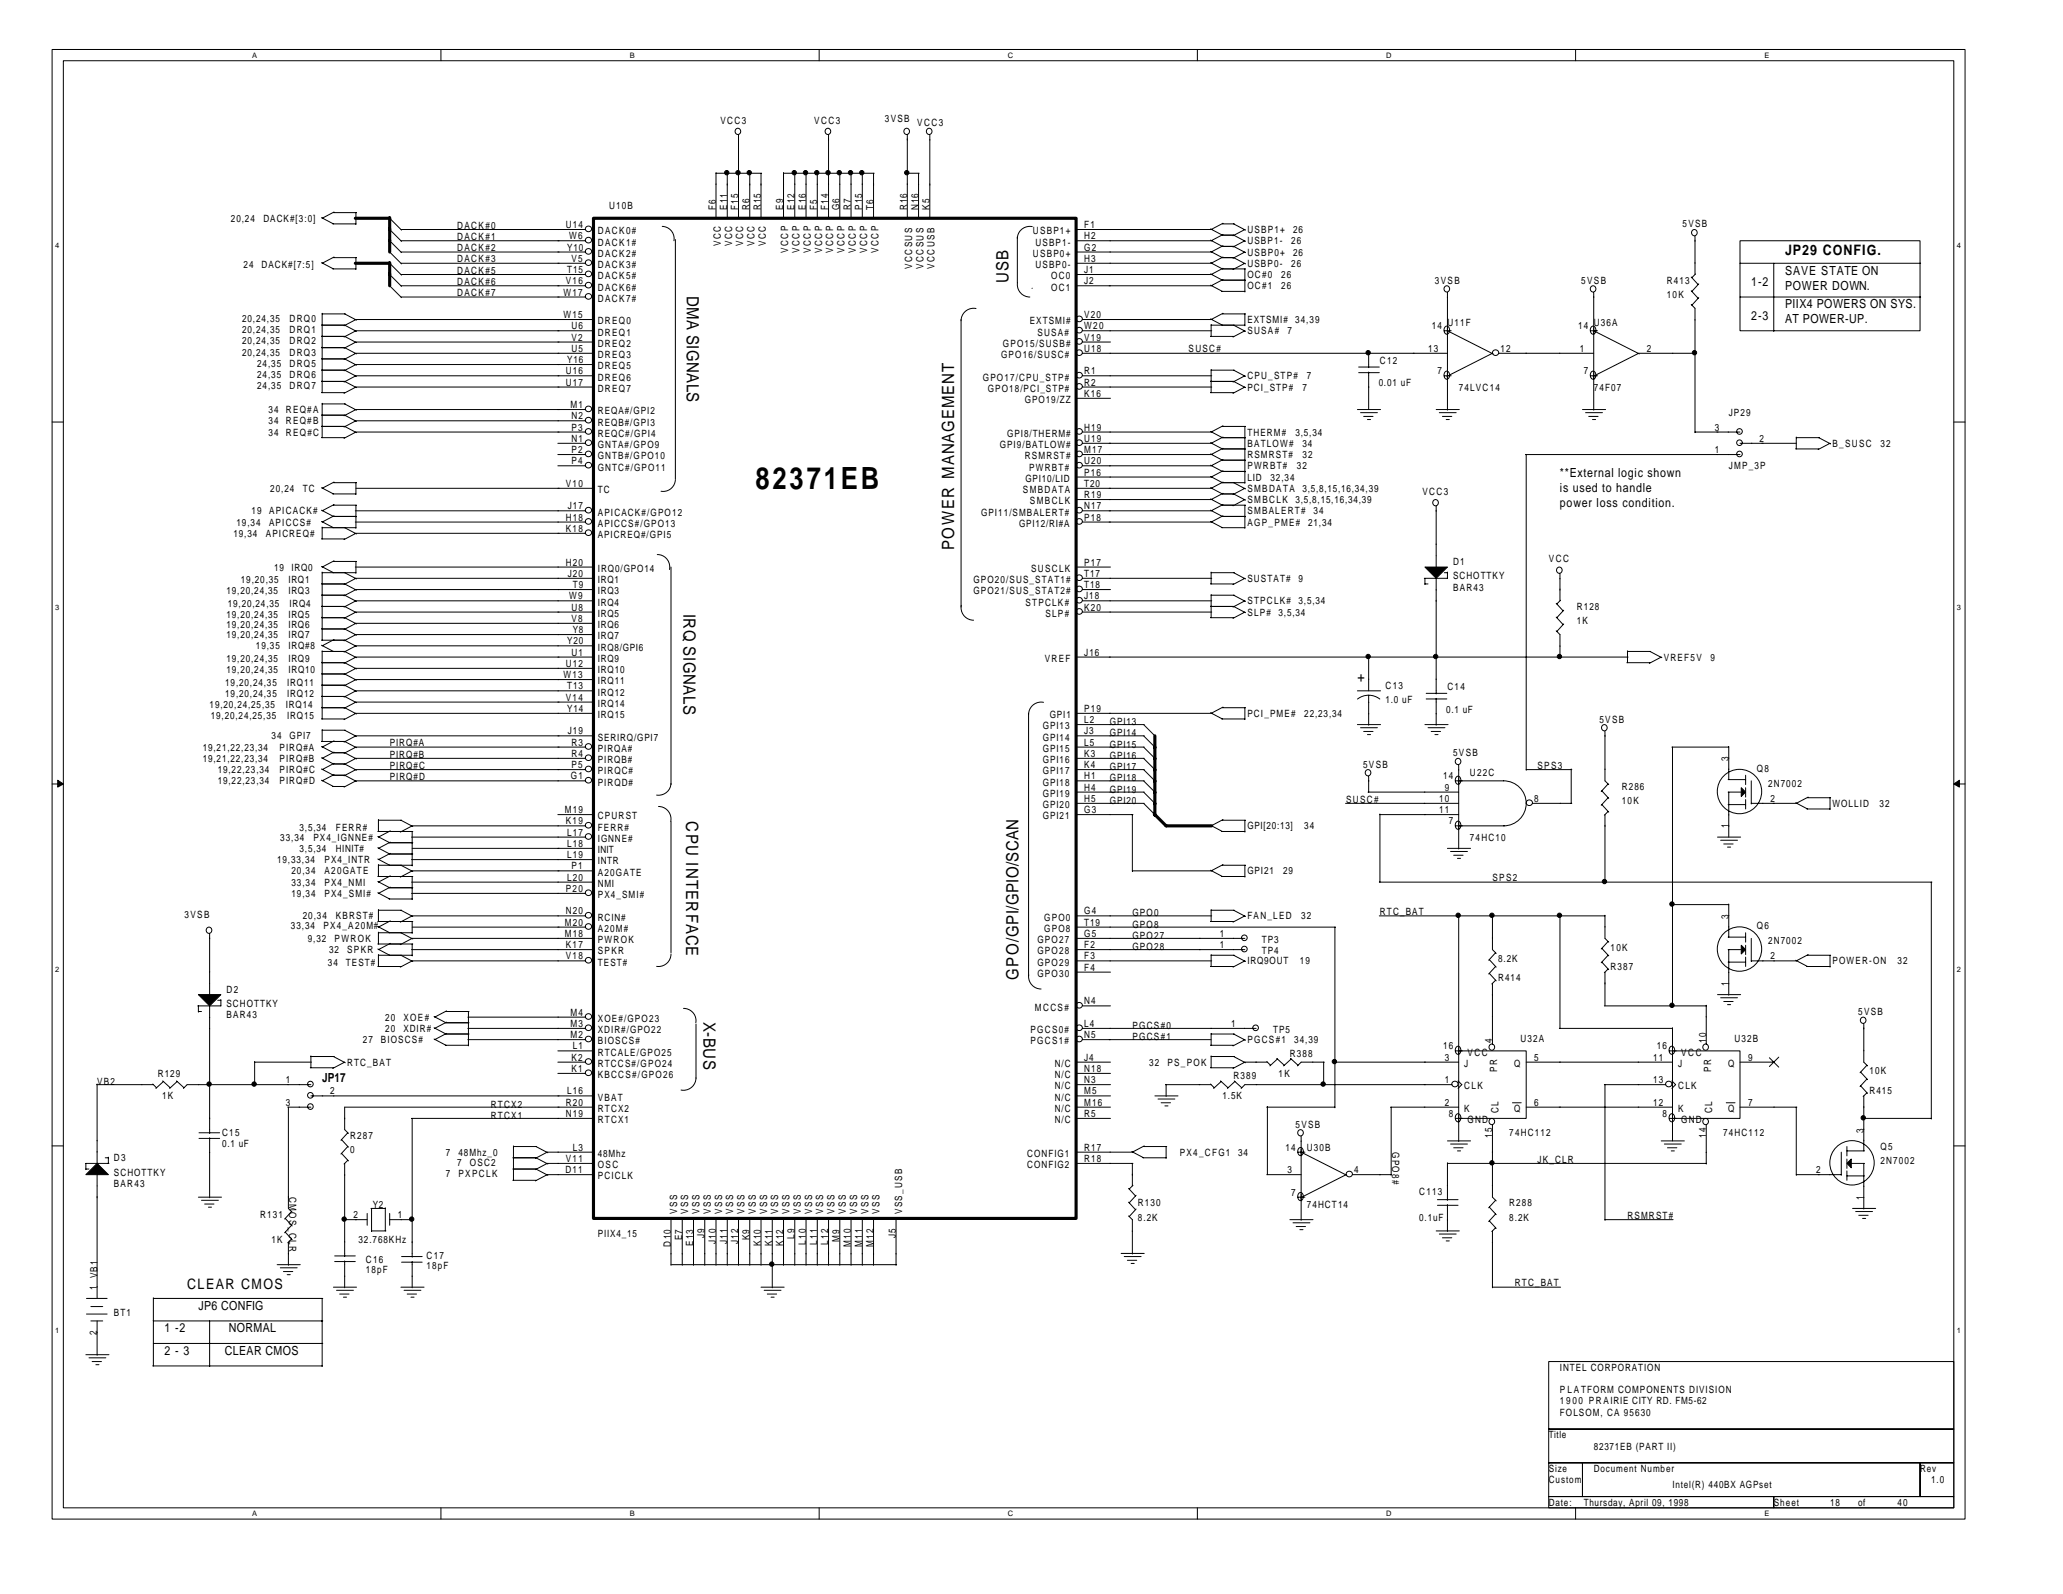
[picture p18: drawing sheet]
<svg xmlns="http://www.w3.org/2000/svg" width="279mm" height="216mm" viewBox="0 0 279 216" stroke-linecap="round" stroke-linejoin="round" font-family="sans-serif">
<defs><g id="words">
<text font-size="4.1" x="102.3" y="66.3">82371EB</text>
<g font-size="2.3">
<text x="93" y="40.1" transform="rotate(90 93 40.1)">DMA SIGNALS</text>
<text x="136.6" y="38.3" transform="rotate(-90 136.6 38.3)">USB</text>
<text x="129.2" y="74.5" transform="rotate(-90 129.2 74.5)">POWER MANAGEMENT</text>
<text x="92.6" y="83.1" transform="rotate(90 92.6 83.1)">IRQ SIGNALS</text>
<text x="92.9" y="111.3" transform="rotate(90 92.9 111.3)">CPU INTERFACE</text>
<text x="137.9" y="132.8" transform="rotate(-90 137.9 132.8)">GPO/GPI/GPIO/SCAN</text>
<text x="95.3" y="138.4" transform="rotate(90 95.3 138.4)">X-BUS</text>
</g>
<g font-size="1.9">
<text x="241.8" y="34.5">JP29 CONFIG.</text>
<text x="183.8" y="92.3">+</text>
<text x="25.3" y="174.6">CLEAR CMOS</text>
</g>
<g font-size="1.7">
<text x="237.2" y="38.7">1-2</text>
<text x="241.8" y="37.2">SAVE STATE ON</text>
<text x="241.8" y="39.2">POWER DOWN.</text>
<text x="241.8" y="41.8">PIIX4 POWERS ON SYS.</text>
<text x="237.2" y="43.3">2-3</text>
<text x="241.8" y="43.8">AT POWER-UP.</text>
<text x="211.3" y="64.6">**External logic shown</text>
<text x="211.3" y="66.7">is used to handle</text>
<text x="211.3" y="68.7">power loss condition.</text>
<text x="43.6" y="146.6">JP17</text>
<text x="26.9" y="177.4">JP6 CONFIG</text>
<text x="22.3" y="183.5">2 - 3</text>
<text x="22.3" y="180.5">1 -2</text>
<text x="30.5" y="183.5">CLEAR CMOS</text>
<text x="31" y="180.5">NORMAL</text>
</g>
<g font-size="1.4">
<text x="97.6" y="16.8">VCC3</text>
<text x="110.3" y="16.8">VCC3</text>
<text x="119.8" y="16.5">3VSB</text>
<text x="124.2" y="17.1">VCC3</text>
<text x="82.5" y="28.3">U10B</text>
<text x="96.9" y="28.5" transform="rotate(-90 96.9 28.5)">F6</text>
<text x="98.5" y="28.5" transform="rotate(-90 98.5 28.5)">E11</text>
<text x="100" y="28.5" transform="rotate(-90 100 28.5)">F15</text>
<text x="101.5" y="28.5" transform="rotate(-90 101.5 28.5)">R6</text>
<text x="103" y="28.5" transform="rotate(-90 103 28.5)">R15</text>
<text x="106.1" y="28.5" transform="rotate(-90 106.1 28.5)">E9</text>
<text x="107.6" y="28.5" transform="rotate(-90 107.6 28.5)">E12</text>
<text x="109.1" y="28.5" transform="rotate(-90 109.1 28.5)">E16</text>
<text x="110.7" y="28.5" transform="rotate(-90 110.7 28.5)">F5</text>
<text x="112.2" y="28.5" transform="rotate(-90 112.2 28.5)">F14</text>
<text x="113.7" y="28.5" transform="rotate(-90 113.7 28.5)">G6</text>
<text x="115.2" y="28.5" transform="rotate(-90 115.2 28.5)">R7</text>
<text x="116.8" y="28.5" transform="rotate(-90 116.8 28.5)">P15</text>
<text x="118.3" y="28.5" transform="rotate(-90 118.3 28.5)">T6</text>
<text x="122.9" y="28.5" transform="rotate(-90 122.9 28.5)">R16</text>
<text x="124.4" y="28.5" transform="rotate(-90 124.4 28.5)">N16</text>
<text x="125.9" y="28.5" transform="rotate(-90 125.9 28.5)">K5</text>
<text x="31.3" y="30">20,24</text>
<text x="35.7" y="30">DACK#[3:0]</text>
<text x="61.9" y="31">DACK#0</text>
<text x="61.9" y="32.5">DACK#1</text>
<text x="61.9" y="34">DACK#2</text>
<text x="61.9" y="35.5">DACK#3</text>
<text x="76.7" y="30.9">U14</text>
<text x="76.8" y="33.9">Y10</text>
<text x="77.1" y="32.4">W6</text>
<text x="77.4" y="35.5">V5</text>
<text x="81" y="31.7">DACK0#</text>
<text x="81" y="33.3">DACK1#</text>
<text x="81" y="34.8">DACK2#</text>
<text x="97.6" y="33.4" transform="rotate(-90 97.6 33.4)">VCC</text>
<text x="99.1" y="33.4" transform="rotate(-90 99.1 33.4)">VCC</text>
<text x="100.7" y="33.4" transform="rotate(-90 100.7 33.4)">VCC</text>
<text x="102.2" y="33.4" transform="rotate(-90 102.2 33.4)">VCC</text>
<text x="103.7" y="33.4" transform="rotate(-90 103.7 33.4)">VCC</text>
<text x="106.8" y="34.3" transform="rotate(-90 106.8 34.3)">VCCP</text>
<text x="108.3" y="34.3" transform="rotate(-90 108.3 34.3)">VCCP</text>
<text x="109.8" y="34.3" transform="rotate(-90 109.8 34.3)">VCCP</text>
<text x="111.3" y="34.3" transform="rotate(-90 111.3 34.3)">VCCP</text>
<text x="112.9" y="34.3" transform="rotate(-90 112.9 34.3)">VCCP</text>
<text x="114.4" y="34.3" transform="rotate(-90 114.4 34.3)">VCCP</text>
<text x="115.9" y="34.3" transform="rotate(-90 115.9 34.3)">VCCP</text>
<text x="117.4" y="34.3" transform="rotate(-90 117.4 34.3)">VCCP</text>
<text x="119" y="34.3" transform="rotate(-90 119 34.3)">VCCP</text>
<text x="139.9" y="31.7">USBP1+</text>
<text x="139.9" y="34.8">USBP0+</text>
<text x="140.2" y="33.3">USBP1-</text>
<text x="146.8" y="32.4">H2</text>
<text x="146.8" y="35.5">H3</text>
<text x="146.8" y="30.9">F1</text>
<text x="146.8" y="33.9">G2</text>
<text x="168.9" y="33.1">USBP1-</text>
<text x="168.9" y="34.6">USBP0+</text>
<text x="168.9" y="31.6">USBP1+</text>
<text x="174.9" y="33.1">26</text>
<text x="175.1" y="34.6">26</text>
<text x="175.1" y="31.6">26</text>
<text x="227.9" y="30.8">5VSB</text>
<text x="33" y="36.3">24</text>
<text x="35.4" y="36.3">DACK#[7:5]</text>
<text x="61.9" y="37.1">DACK#5</text>
<text x="61.9" y="38.6">DACK#6</text>
<text x="61.9" y="40.1">DACK#7</text>
<text x="76.3" y="40">W17</text>
<text x="76.7" y="38.5">V16</text>
<text x="76.8" y="37">T15</text>
<text x="81" y="36.3">DACK3#</text>
<text x="81" y="37.8">DACK5#</text>
<text x="81" y="39.4">DACK6#</text>
<text x="81" y="40.9">DACK7#</text>
<text x="123.5" y="36.4" transform="rotate(-90 123.5 36.4)">VCCSUS</text>
<text x="125.1" y="36.4" transform="rotate(-90 125.1 36.4)">VCCSUS</text>
<text x="126.6" y="36.4" transform="rotate(-90 126.6 36.4)">VCCUSB</text>
<text x="140.2" y="36.3">USBP0-</text>
<text x="142.4" y="37.8">OC0</text>
<text x="142.4" y="39.4">OC1</text>
<text x="146.8" y="37">J1</text>
<text x="146.8" y="38.5">J2</text>
<text x="168.9" y="37.7">OC#0</text>
<text x="168.9" y="39.2">OC#1</text>
<text x="168.9" y="36.1">USBP0-</text>
<text x="173.5" y="37.7">26</text>
<text x="173.5" y="39.2">26</text>
<text x="174.9" y="36.1">26</text>
<text x="194.3" y="38.4">3VSB</text>
<text x="214.2" y="38.4">5VSB</text>
<text x="225.7" y="38.4">R413</text>
<text x="225.7" y="40.4">10K</text>
<text x="32.8" y="46.6">20,24,35</text>
<text x="32.8" y="43.6">20,24,35</text>
<text x="32.8" y="45.1">20,24,35</text>
<text x="39.2" y="46.6">DRQ2</text>
<text x="39.2" y="43.6">DRQ0</text>
<text x="39.2" y="45.1">DRQ1</text>
<text x="76.3" y="43.1">W15</text>
<text x="77.4" y="44.6">U6</text>
<text x="77.4" y="46.1">V2</text>
<text x="77.4" y="47.7">U5</text>
<text x="81" y="43.9">DREQ0</text>
<text x="81" y="45.5">DREQ1</text>
<text x="81" y="47">DREQ2</text>
<text x="135.8" y="47">GPO15/SUSB#</text>
<text x="139.5" y="43.9">EXTSMI#</text>
<text x="140.5" y="45.5">SUSA#</text>
<text x="146.8" y="44.6">W20</text>
<text x="146.8" y="43.1">V20</text>
<text x="146.8" y="46.1">V19</text>
<text x="146.8" y="47.7">U18</text>
<text x="161" y="47.7">SUSC#</text>
<text x="168.9" y="43.8">EXTSMI#</text>
<text x="168.9" y="45.3">SUSA#</text>
<text x="174.4" y="45.3">7</text>
<text x="175.4" y="43.8">34,39</text>
<text x="193.4" y="47.7">13</text>
<text x="193.9" y="44.6">14</text>
<text x="196" y="44.1">U11F</text>
<text x="203.2" y="47.7">12</text>
<text x="213.7" y="44.6">14</text>
<text x="214" y="47.7">1</text>
<text x="215.8" y="44.1">U36A</text>
<text x="223" y="47.7">2</text>
<text x="32.8" y="48.2">20,24,35</text>
<text x="34.8" y="52.7">24,35</text>
<text x="34.8" y="49.7">24,35</text>
<text x="34.8" y="51.2">24,35</text>
<text x="39.2" y="52.7">DRQ7</text>
<text x="39.2" y="49.7">DRQ5</text>
<text x="39.2" y="51.2">DRQ6</text>
<text x="39.2" y="48.2">DRQ3</text>
<text x="76.7" y="52.2">U17</text>
<text x="76.7" y="50.7">U16</text>
<text x="76.8" y="49.2">Y16</text>
<text x="81" y="53.1">DREQ7</text>
<text x="81" y="48.5">DREQ3</text>
<text x="81" y="50">DREQ5</text>
<text x="81" y="51.5">DREQ6</text>
<text x="133.1" y="51.5">GPO17/CPU_STP#</text>
<text x="133.8" y="53.1">GPO18/PCI_STP#</text>
<text x="135.6" y="48.5">GPO16/SUSC#</text>
<text x="146.8" y="50.7">R1</text>
<text x="146.8" y="53.7">K16</text>
<text x="146.8" y="52.2">R2</text>
<text x="168.9" y="51.4">CPU_STP#</text>
<text x="168.9" y="52.9">PCI_STP#</text>
<text x="176.4" y="52.9">7</text>
<text x="177" y="51.4">7</text>
<text x="186.7" y="52.3">0.01 uF</text>
<text x="186.9" y="49.3">C12</text>
<text x="194.7" y="50.7">7</text>
<text x="197.6" y="52.9">74LVC14</text>
<text x="214.5" y="50.7">7</text>
<text x="215.8" y="52.9">74F07</text>
<text x="36.4" y="56">34</text>
<text x="36.4" y="57.5">34</text>
<text x="36.4" y="59">34</text>
<text x="38.7" y="56">REQ#A</text>
<text x="38.7" y="57.5">REQ#B</text>
<text x="38.7" y="59">REQ#C</text>
<text x="77.2" y="55.3">M1</text>
<text x="77.4" y="56.8">N2</text>
<text x="77.4" y="58.3">P3</text>
<text x="77.4" y="59.8">N1</text>
<text x="81" y="56.1">REQA#/GPI2</text>
<text x="81" y="57.6">REQB#/GPI3</text>
<text x="81" y="59.2">REQC#/GPI4</text>
<text x="136.4" y="59.2">GPI8/THERM#</text>
<text x="138.8" y="54.6">GPO19/ZZ</text>
<text x="146.8" y="58.3">H19</text>
<text x="146.8" y="59.8">U19</text>
<text x="168.9" y="59">THERM#</text>
<text x="175.5" y="59">3,5,34</text>
<text x="232.3" y="58.3">3</text>
<text x="234.1" y="56.3">JP29</text>
<text x="238.3" y="59.8">2</text>
<text x="76.7" y="65.9">V10</text>
<text x="77.4" y="61.4">P2</text>
<text x="77.4" y="62.9">P4</text>
<text x="81" y="60.7">GNTA#/GPO9</text>
<text x="81" y="62.2">GNTB#/GPO10</text>
<text x="81" y="63.7">GNTC#/GPO11</text>
<text x="135.4" y="60.7">GPI9/BATLOW#</text>
<text x="138.8" y="62.2">RSMRST#</text>
<text x="138.9" y="65.3">GPI10/LID</text>
<text x="139.4" y="63.7">PWRBT#</text>
<text x="146.8" y="62.9">U20</text>
<text x="146.8" y="61.4">M17</text>
<text x="146.8" y="64.4">P16</text>
<text x="146.8" y="65.9">T20</text>
<text x="168.9" y="63.6">PWRBT#</text>
<text x="168.9" y="62">RSMRST#</text>
<text x="168.9" y="65.1">LID</text>
<text x="168.9" y="60.5">BATLOW#</text>
<text x="172.1" y="65.1">32,34</text>
<text x="175.6" y="63.6">32</text>
<text x="176.4" y="60.5">34</text>
<text x="176.4" y="62">32</text>
<text x="232.3" y="61.4">1</text>
<text x="234.1" y="63.6">JMP_3P</text>
<text x="248.2" y="60.5">B_SUSC</text>
<text x="254.7" y="60.5">32</text>
<text x="32" y="71.2">19,34</text>
<text x="34.1" y="69.7">19</text>
<text x="36.4" y="69.7">APICACK#</text>
<text x="36.4" y="71.2">APICCS#</text>
<text x="36.6" y="66.6">20,24</text>
<text x="41" y="66.6">TC</text>
<text x="76.7" y="70.5">H18</text>
<text x="76.9" y="69">J17</text>
<text x="81" y="66.8">TC</text>
<text x="81" y="69.8">APICACK#/GPO12</text>
<text x="81" y="71.4">APICCS#/GPO13</text>
<text x="132.9" y="69.8">GPI11/SMBALERT#</text>
<text x="138" y="71.4">GPI12/RI#A</text>
<text x="138.5" y="66.8">SMBDATA</text>
<text x="139.5" y="68.3">SMBCLK</text>
<text x="146.8" y="67.5">R19</text>
<text x="146.8" y="70.5">P18</text>
<text x="146.8" y="69">N17</text>
<text x="168.9" y="71.2">AGP_PME#</text>
<text x="168.9" y="69.7">SMBALERT#</text>
<text x="168.9" y="66.6">SMBDATA</text>
<text x="168.9" y="68.1">SMBCLK</text>
<text x="175.5" y="68.1">3,5,8,15,16,34,39</text>
<text x="176.4" y="66.6">3,5,8,15,16,34,39</text>
<text x="177.2" y="71.2">21,34</text>
<text x="177.9" y="69.7">34</text>
<text x="192.6" y="67">VCC3</text>
<text x="31.6" y="72.7">19,34</text>
<text x="36" y="72.7">APICREQ#</text>
<text x="37.1" y="77.3">19</text>
<text x="39.5" y="77.3">IRQ0</text>
<text x="76.7" y="72">K18</text>
<text x="76.7" y="76.6">H20</text>
<text x="81" y="72.9">APICREQ#/GPI5</text>
<text x="81" y="77.5">IRQ0/GPO14</text>
<text x="139.6" y="77.5">SUSCLK</text>
<text x="146.8" y="76.6">P17</text>
<text x="196.8" y="76.5">D1</text>
<text x="209.7" y="76.2">VCC</text>
<text x="30.7" y="80.5">19,20,24,35</text>
<text x="30.7" y="83.7">19,20,24,35</text>
<text x="30.8" y="82.2">19,20,24,35</text>
<text x="32.6" y="79">19,20,35</text>
<text x="39.1" y="79">IRQ1</text>
<text x="39.1" y="80.5">IRQ3</text>
<text x="39.1" y="83.7">IRQ5</text>
<text x="39.2" y="82.2">IRQ4</text>
<text x="76.9" y="78.1">J20</text>
<text x="77.1" y="81.2">W9</text>
<text x="77.4" y="82.7">U8</text>
<text x="77.6" y="79.7">T9</text>
<text x="81" y="79">IRQ1</text>
<text x="81" y="80.5">IRQ3</text>
<text x="81" y="82">IRQ4</text>
<text x="81" y="83.6">IRQ5</text>
<text x="131.9" y="79">GPO20/SUS_STAT1#</text>
<text x="131.9" y="80.5">GPO21/SUS_STAT2#</text>
<text x="138.9" y="82">STPCLK#</text>
<text x="141.6" y="83.6">SLP#</text>
<text x="146.8" y="82.7">K20</text>
<text x="146.8" y="78.1">T17</text>
<text x="146.8" y="79.7">T18</text>
<text x="146.8" y="81.2">J18</text>
<text x="168.9" y="81.9">STPCLK#</text>
<text x="168.9" y="83.4">SLP#</text>
<text x="168.9" y="78.8">SUSTAT#</text>
<text x="173.2" y="83.4">3,5,34</text>
<text x="175.9" y="78.8">9</text>
<text x="175.9" y="81.9">3,5,34</text>
<text x="196.8" y="78.5">SCHOTTKY</text>
<text x="196.8" y="80">BAR43</text>
<text x="213.6" y="82.6">R128</text>
<text x="30.7" y="86.4">19,20,24,35</text>
<text x="30.7" y="85.1">19,20,24,35</text>
<text x="30.7" y="89.6">19,20,24,35</text>
<text x="34.7" y="88">19,35</text>
<text x="39.1" y="86.4">IRQ7</text>
<text x="39.1" y="85.1">IRQ6</text>
<text x="39.1" y="89.6">IRQ9</text>
<text x="39.1" y="88">IRQ#8</text>
<text x="76.8" y="87.3">Y20</text>
<text x="77.4" y="84.2">V8</text>
<text x="77.4" y="88.8">U1</text>
<text x="77.6" y="85.8">Y8</text>
<text x="81" y="85.1">IRQ6</text>
<text x="81" y="86.6">IRQ7</text>
<text x="81" y="88.1">IRQ8/GPI6</text>
<text x="81" y="89.6">IRQ9</text>
<text x="141.5" y="89.6">VREF</text>
<text x="146.8" y="88.8">J16</text>
<text x="213.6" y="84.6">1K</text>
<text x="225.3" y="89.5">VREF5V</text>
<text x="231.7" y="89.5">9</text>
<text x="28.4" y="95.9">19,20,24,25,35</text>
<text x="30.5" y="92.9">19,20,24,35</text>
<text x="30.5" y="94.4">19,20,24,35</text>
<text x="30.7" y="91.2">19,20,24,35</text>
<text x="38.7" y="95.9">IRQ14</text>
<text x="38.9" y="92.9">IRQ11</text>
<text x="38.9" y="94.4">IRQ12</text>
<text x="39.1" y="91.2">IRQ10</text>
<text x="76.3" y="91.8">W13</text>
<text x="76.7" y="90.3">U12</text>
<text x="76.7" y="94.9">V14</text>
<text x="76.8" y="93.4">T13</text>
<text x="81" y="91.2">IRQ10</text>
<text x="81" y="92.7">IRQ11</text>
<text x="81" y="94.2">IRQ12</text>
<text x="81" y="95.7">IRQ14</text>
<text x="187.6" y="93.3">C13</text>
<text x="187.6" y="95.2">1.0 uF</text>
<text x="196" y="93.5">C14</text>
<text x="27.5" y="101.7">19,21,22,23,34</text>
<text x="28.6" y="97.4">19,20,24,25,35</text>
<text x="36.8" y="100.1">34</text>
<text x="37.9" y="101.7">PIRQ#A</text>
<text x="38.9" y="97.4">IRQ15</text>
<text x="39.2" y="100.1">GPI7</text>
<text x="52.8" y="101.1">PIRQ#A</text>
<text x="76.8" y="96.4">Y14</text>
<text x="76.9" y="99.5">J19</text>
<text x="77.4" y="101">R3</text>
<text x="81" y="97.3">IRQ15</text>
<text x="81" y="100.3">SERIRQ/GPI7</text>
<text x="81" y="101.8">PIRQA#</text>
<text x="141.3" y="98.8">GPI13</text>
<text x="141.3" y="100.3">GPI14</text>
<text x="141.3" y="101.8">GPI15</text>
<text x="142.2" y="97.3">GPI1</text>
<text x="146.8" y="97.9">L2</text>
<text x="146.8" y="99.5">J3</text>
<text x="146.8" y="101">L5</text>
<text x="146.8" y="96.4">P19</text>
<text x="150.3" y="101.2">GPI15</text>
<text x="150.3" y="99.7">GPI14</text>
<text x="150.3" y="98.2">GPI13</text>
<text x="168.9" y="97.1">PCI_PME#</text>
<text x="176.6" y="97.1">22,23,34</text>
<text x="195.9" y="96.5">0.1 uF</text>
<text x="216.6" y="97.9">5VSB</text>
<text x="27.5" y="103.2">19,21,22,23,34</text>
<text x="29.5" y="104.7">19,22,23,34</text>
<text x="29.5" y="106.2">19,22,23,34</text>
<text x="37.9" y="103.2">PIRQ#B</text>
<text x="37.9" y="104.7">PIRQ#C</text>
<text x="37.9" y="106.2">PIRQ#D</text>
<text x="52.8" y="102.6">PIRQ#B</text>
<text x="52.8" y="104.1">PIRQ#C</text>
<text x="52.8" y="105.7">PIRQ#D</text>
<text x="77.3" y="105.6">G1</text>
<text x="77.4" y="102.5">R4</text>
<text x="77.4" y="104">P5</text>
<text x="81" y="103.4">PIRQB#</text>
<text x="81" y="104.9">PIRQC#</text>
<text x="81" y="106.4">PIRQD#</text>
<text x="141.3" y="103.4">GPI16</text>
<text x="141.3" y="104.9">GPI17</text>
<text x="141.3" y="106.4">GPI18</text>
<text x="141.3" y="107.9">GPI19</text>
<text x="146.8" y="102.5">K3</text>
<text x="146.8" y="104">K4</text>
<text x="146.8" y="105.6">H1</text>
<text x="146.8" y="107.1">H4</text>
<text x="150.3" y="102.8">GPI16</text>
<text x="150.3" y="105.8">GPI18</text>
<text x="150.3" y="104.3">GPI17</text>
<text x="150.3" y="107.3">GPI19</text>
<text x="184.6" y="104">5VSB</text>
<text x="195.4" y="105.6">14</text>
<text x="195.7" y="107.1">9</text>
<text x="196.8" y="102.4">5VSB</text>
<text x="199.1" y="105.1">U22C</text>
<text x="208.2" y="104.1">SPS3</text>
<text x="219.7" y="107">R286</text>
<text x="234.1" y="103.1" transform="rotate(-90 234.1 103.1)">3</text>
<text x="237.9" y="104.5">Q8</text>
<text x="239.5" y="106.6">2N7002</text>
<text x="38" y="113.9">33,34</text>
<text x="40.6" y="112.5">3,5,34</text>
<text x="42.4" y="113.9">PX4_IGNNE#</text>
<text x="45.5" y="112.5">FERR#</text>
<text x="76.5" y="110.1">M19</text>
<text x="76.7" y="111.7">K19</text>
<text x="76.8" y="113.2">L17</text>
<text x="81" y="111">CPURST</text>
<text x="81" y="112.5">FERR#</text>
<text x="141.3" y="109.5">GPI20</text>
<text x="141.3" y="111">GPI21</text>
<text x="146.8" y="108.6">H5</text>
<text x="146.8" y="110.1">G3</text>
<text x="150.3" y="108.9">GPI20</text>
<text x="168.9" y="112.3">GPI[20:13]</text>
<text x="176.6" y="112.3">34</text>
<text x="182.3" y="108.7">SUSC#</text>
<text x="194.9" y="108.6">10</text>
<text x="194.9" y="110.1">11</text>
<text x="196.2" y="111.7">7</text>
<text x="199.1" y="113.9">74HC10</text>
<text x="207.8" y="108.6">8</text>
<text x="219.7" y="109">10K</text>
<text x="234.1" y="112.2" transform="rotate(-90 234.1 112.2)">1</text>
<text x="239.8" y="108.6">2</text>
<text x="248.2" y="109.3">WOLLID</text>
<text x="254.5" y="109.3">32</text>
<text x="37.5" y="116.9">19,33,34</text>
<text x="39.5" y="120">33,34</text>
<text x="39.5" y="118.4">20,34</text>
<text x="40.6" y="115.4">3,5,34</text>
<text x="44" y="116.9">PX4_INTR</text>
<text x="44" y="120">PX4_NMI</text>
<text x="44" y="118.4">A20GATE</text>
<text x="45.5" y="115.4">HINIT#</text>
<text x="76.8" y="114.7">L18</text>
<text x="76.8" y="116.2">L19</text>
<text x="76.8" y="119.3">L20</text>
<text x="77.4" y="117.8">P1</text>
<text x="81" y="114">IGNNE#</text>
<text x="81" y="115.6">INIT</text>
<text x="81" y="117.1">INTR</text>
<text x="81" y="118.6">A20GATE</text>
<text x="168.9" y="118.4">GPI21</text>
<text x="173.8" y="118.4">29</text>
<text x="202.1" y="119.4">SPS2</text>
<text x="25" y="124.4">3VSB</text>
<text x="39.4" y="125.9">33,34</text>
<text x="39.5" y="121.5">19,34</text>
<text x="41" y="124.5">20,34</text>
<text x="43.8" y="125.9">PX4_A20M#</text>
<text x="44" y="121.5">PX4_SMI#</text>
<text x="45.5" y="124.5">KBRST#</text>
<text x="76.5" y="125.4">M20</text>
<text x="76.7" y="123.9">N20</text>
<text x="76.7" y="120.8">P20</text>
<text x="81" y="124.7">RCIN#</text>
<text x="81" y="120.1">NMI</text>
<text x="81" y="121.7">PX4_SMI#</text>
<text x="141.4" y="124.7">GPO0</text>
<text x="146.8" y="125.4">T19</text>
<text x="146.8" y="123.9">G4</text>
<text x="153.4" y="124.1">GPO0</text>
<text x="153.4" y="125.6">GPO8</text>
<text x="168.9" y="124.5">FAN_LED</text>
<text x="176.2" y="124.5">32</text>
<text x="186.9" y="123.9">RTC_BAT</text>
<text x="234.1" y="124.5" transform="rotate(-90 234.1 124.5)">3</text>
<text x="237.9" y="125.9">Q6</text>
<text x="41.7" y="127.6">9,32</text>
<text x="44.4" y="130.8">34</text>
<text x="44.6" y="129.1">32</text>
<text x="45.3" y="127.6">PWROK</text>
<text x="46.8" y="130.8">TEST#</text>
<text x="47" y="129.1">SPKR</text>
<text x="76.5" y="126.9">M18</text>
<text x="76.7" y="128.4">K17</text>
<text x="76.7" y="129.9">V18</text>
<text x="81" y="127.7">PWROK</text>
<text x="81" y="129.3">SPKR</text>
<text x="81" y="126.2">A20M#</text>
<text x="81" y="130.8">TEST#</text>
<text x="140.5" y="127.7">GPO27</text>
<text x="140.5" y="129.3">GPO28</text>
<text x="140.5" y="130.8">GPO29</text>
<text x="141.4" y="126.2">GPO8</text>
<text x="146.8" y="126.9">G5</text>
<text x="146.8" y="128.4">F2</text>
<text x="146.8" y="129.9">F3</text>
<text x="146.8" y="131.5">F4</text>
<text x="153.4" y="127.2">GPO27</text>
<text x="153.4" y="128.7">GPO28</text>
<text x="165.2" y="126.9">1</text>
<text x="165.2" y="128.4">1</text>
<text x="168.9" y="130.6">IRQ9OUT</text>
<text x="170.9" y="127.7">TP3</text>
<text x="170.9" y="129.3">TP4</text>
<text x="176" y="130.6">19</text>
<text x="202.9" y="130.3">8.2K</text>
<text x="218.1" y="131.4">R387</text>
<text x="218.1" y="128.8">10K</text>
<text x="239.5" y="127.9">2N7002</text>
<text x="239.8" y="129.9">2</text>
<text x="248.2" y="130.6">POWER-ON</text>
<text x="257" y="130.6">32</text>
<text x="30.7" y="134.4">D2</text>
<text x="30.7" y="136.4">SCHOTTKY</text>
<text x="30.7" y="137.9">BAR43</text>
<text x="77.2" y="137.6">M4</text>
<text x="140.2" y="136.9">MCCS#</text>
<text x="140.5" y="132.3">GPO30</text>
<text x="146.8" y="136">N4</text>
<text x="202.9" y="132.9">R414</text>
<text x="234.1" y="133.5" transform="rotate(-90 234.1 133.5)">1</text>
<text x="251.7" y="137.5">5VSB</text>
<text x="49.1" y="141.3">27</text>
<text x="51.6" y="141.3">BIOSCS#</text>
<text x="52.2" y="138.2">20</text>
<text x="52.2" y="139.8">20</text>
<text x="54.6" y="138.2">XOE#</text>
<text x="54.6" y="139.8">XDIR#</text>
<text x="77.2" y="140.6">M2</text>
<text x="77.2" y="139.1">M3</text>
<text x="77.4" y="143.7">K2</text>
<text x="77.6" y="142.1">L1</text>
<text x="81" y="143">RTCALE/GPO25</text>
<text x="81" y="141.5">BIOSCS#</text>
<text x="81" y="139.9">XDIR#/GPO22</text>
<text x="81" y="138.4">XOE#/GPO23</text>
<text x="139.6" y="139.9">PGCS0#</text>
<text x="139.6" y="141.5">PGCS1#</text>
<text x="146.8" y="143.7">J4</text>
<text x="146.8" y="139.1">L4</text>
<text x="146.8" y="140.6">N5</text>
<text x="153.4" y="139.3">PGCS#0</text>
<text x="153.4" y="140.9">PGCS#1</text>
<text x="166.7" y="139.1">1</text>
<text x="168.9" y="141.3">PGCS#1</text>
<text x="172.4" y="139.9">TP5</text>
<text x="174.7" y="143.2">R388</text>
<text x="175.3" y="141.3">34,39</text>
<text x="195.4" y="142.1">16</text>
<text x="195.7" y="143.7">3</text>
<text x="198.7" y="143">VCC</text>
<text x="202.1" y="141.2" transform="rotate(-90 202.1 141.2)">4</text>
<text x="205.9" y="141.1">U32A</text>
<text x="207.8" y="143.7">5</text>
<text x="223.9" y="143.7">11</text>
<text x="224.4" y="142.1">16</text>
<text x="227.7" y="143">VCC</text>
<text x="231.1" y="141.2" transform="rotate(-90 231.1 141.2)">10</text>
<text x="234.9" y="141.1">U32B</text>
<text x="236.8" y="143.7">9</text>
<text x="13.2" y="147">VB2</text>
<text x="21.4" y="145.9">R129</text>
<text x="22" y="148.9">1K</text>
<text x="38.7" y="146.7">1</text>
<text x="38.7" y="149.8">3</text>
<text x="44.7" y="148.2">2</text>
<text x="47" y="144.3">RTC_BAT</text>
<text x="76.7" y="149.8">R20</text>
<text x="76.8" y="148.2">L16</text>
<text x="77.4" y="145.2">K1</text>
<text x="81" y="149.1">VBAT</text>
<text x="81" y="144.5">RTCCS#/GPO24</text>
<text x="81" y="146">KBCCS#/GPO26</text>
<text x="142.9" y="147.6">N/C</text>
<text x="142.9" y="149.1">N/C</text>
<text x="142.9" y="144.5">N/C</text>
<text x="142.9" y="146">N/C</text>
<text x="146.8" y="146.7">N3</text>
<text x="146.8" y="148.2">M5</text>
<text x="146.8" y="149.8">M16</text>
<text x="146.8" y="145.2">N18</text>
<text x="155.6" y="144.3">32</text>
<text x="158.1" y="144.3">PS_POK</text>
<text x="165.6" y="148.9">1.5K</text>
<text x="167.1" y="146.2">R389</text>
<text x="173.2" y="145.9">1K</text>
<text x="195.7" y="146.7">1</text>
<text x="195.7" y="149.8">2</text>
<text x="198.3" y="144.5">J</text>
<text x="198.3" y="147.6">CLK</text>
<text x="202.8" y="145.2" transform="rotate(-90 202.8 145.2)">PR</text>
<text x="205.1" y="144.5">Q</text>
<text x="207.8" y="149.8">6</text>
<text x="223.9" y="146.7">13</text>
<text x="223.9" y="149.8">12</text>
<text x="227.3" y="144.5">J</text>
<text x="227.3" y="147.6">CLK</text>
<text x="231.7" y="145.2" transform="rotate(-90 231.7 145.2)">PR</text>
<text x="234" y="144.5">Q</text>
<text x="236.8" y="149.8">7</text>
<text x="253.2" y="148.2">R415</text>
<text x="253.2" y="145.5">10K</text>
<text x="30.1" y="153.9">C15</text>
<text x="30.1" y="155.3">0.1 uF</text>
<text x="47.4" y="154.2">R287</text>
<text x="66.5" y="150">RTCX2</text>
<text x="66.5" y="151.5">RTCX1</text>
<text x="76.7" y="151.3">N19</text>
<text x="77.6" y="155.9">L3</text>
<text x="81" y="152.1">RTCX1</text>
<text x="81" y="150.6">RTCX2</text>
<text x="142.9" y="150.6">N/C</text>
<text x="142.9" y="152.1">N/C</text>
<text x="146.8" y="155.9">R17</text>
<text x="146.8" y="151.3">R5</text>
<text x="174.1" y="155.9">14</text>
<text x="175.5" y="152.7">5VSB</text>
<text x="177" y="155.9">U30B</text>
<text x="196.2" y="151.3">8</text>
<text x="198.3" y="150.6">K</text>
<text x="198.7" y="152.1">GND</text>
<text x="202.1" y="154.1" transform="rotate(-90 202.1 154.1)">15</text>
<text x="202.9" y="150.7" transform="rotate(-90 202.9 150.7)">CL</text>
<text x="204.4" y="153.8">74HC112</text>
<text x="205.1" y="150.6">Q</text>
<text x="225.2" y="151.3">8</text>
<text x="227.3" y="150.6">K</text>
<text x="227.7" y="152.1">GND</text>
<text x="231.1" y="154.1" transform="rotate(-90 231.1 154.1)">14</text>
<text x="231.9" y="150.7" transform="rotate(-90 231.9 150.7)">CL</text>
<text x="233.4" y="153.8">74HC112</text>
<text x="234" y="150.6">Q</text>
<text x="252.4" y="153.4" transform="rotate(-90 252.4 153.4)">3</text>
<text x="254.7" y="155.8">Q5</text>
<text x="15.4" y="157.3">D3</text>
<text x="15.4" y="159.2">SCHOTTKY</text>
<text x="15.4" y="160.8">BAR43</text>
<text x="47.4" y="156.2">0</text>
<text x="60.4" y="156.5">7</text>
<text x="60.4" y="159.4">7</text>
<text x="61.9" y="157.9">7</text>
<text x="62.1" y="156.5">48Mhz_0</text>
<text x="62.1" y="159.4">PXPCLK</text>
<text x="63.6" y="157.9">OSC2</text>
<text x="76.6" y="158.9">D11</text>
<text x="76.7" y="157.4">V11</text>
<text x="81" y="159.8">PCICLK</text>
<text x="81" y="158.2">OSC</text>
<text x="81" y="156.7">48Mhz</text>
<text x="139.1" y="156.7">CONFIG1</text>
<text x="139.1" y="158.2">CONFIG2</text>
<text x="146.8" y="157.4">R18</text>
<text x="159.8" y="156.5">PX4_CFG1</text>
<text x="167.7" y="156.5">34</text>
<text x="174.4" y="158.9">3</text>
<text x="174.9" y="162">7</text>
<text x="183.4" y="158.9">4</text>
<text x="188.5" y="156.1" transform="rotate(90 188.5 156.1)">GPO8#</text>
<text x="192.2" y="161.9">C113</text>
<text x="208.2" y="157.5">JK_CLR</text>
<text x="246" y="158.9">2</text>
<text x="254.7" y="157.7">2N7002</text>
<text x="35.2" y="164.9">R131</text>
<text x="39.2" y="162.2" transform="rotate(90 39.2 162.2)">CMOS_CLR</text>
<text x="47.9" y="165">2</text>
<text x="50.5" y="163.6">Y2</text>
<text x="53.9" y="165">1</text>
<text x="81" y="167.5">PIIX4_15</text>
<text x="91.7" y="164.4" transform="rotate(-90 91.7 164.4)">VSS</text>
<text x="92.4" y="168" transform="rotate(-90 92.4 168)">E7</text>
<text x="93.2" y="164.4" transform="rotate(-90 93.2 164.4)">VSS</text>
<text x="94.7" y="164.4" transform="rotate(-90 94.7 164.4)">VSS</text>
<text x="95.4" y="167.7" transform="rotate(-90 95.4 167.7)">J9</text>
<text x="96.3" y="164.4" transform="rotate(-90 96.3 164.4)">VSS</text>
<text x="97.8" y="164.4" transform="rotate(-90 97.8 164.4)">VSS</text>
<text x="99.3" y="164.4" transform="rotate(-90 99.3 164.4)">VSS</text>
<text x="100.8" y="164.4" transform="rotate(-90 100.8 164.4)">VSS</text>
<text x="101.5" y="168" transform="rotate(-90 101.5 168)">K9</text>
<text x="102.4" y="164.4" transform="rotate(-90 102.4 164.4)">VSS</text>
<text x="103.9" y="164.4" transform="rotate(-90 103.9 164.4)">VSS</text>
<text x="105.4" y="164.4" transform="rotate(-90 105.4 164.4)">VSS</text>
<text x="106.9" y="164.4" transform="rotate(-90 106.9 164.4)">VSS</text>
<text x="107.6" y="167.8" transform="rotate(-90 107.6 167.8)">L9</text>
<text x="108.5" y="164.4" transform="rotate(-90 108.5 164.4)">VSS</text>
<text x="110" y="164.4" transform="rotate(-90 110 164.4)">VSS</text>
<text x="111.5" y="164.4" transform="rotate(-90 111.5 164.4)">VSS</text>
<text x="113" y="164.4" transform="rotate(-90 113 164.4)">VSS</text>
<text x="114.6" y="164.4" transform="rotate(-90 114.6 164.4)">VSS</text>
<text x="116.1" y="164.4" transform="rotate(-90 116.1 164.4)">VSS</text>
<text x="117.6" y="164.4" transform="rotate(-90 117.6 164.4)">VSS</text>
<text x="119.1" y="164.4" transform="rotate(-90 119.1 164.4)">VSS</text>
<text x="121.3" y="167.7" transform="rotate(-90 121.3 167.7)">J5</text>
<text x="122.2" y="164.4" transform="rotate(-90 122.2 164.4)">VSS_USB</text>
<text x="154.1" y="163.4">R130</text>
<text x="154.1" y="165.3">8.2K</text>
<text x="177" y="163.6">74HCT14</text>
<text x="192.2" y="165.3">0.1uF</text>
<text x="204.4" y="163.4">R288</text>
<text x="204.4" y="165.3">8.2K</text>
<text x="220.4" y="165.1">RSMRST#</text>
<text x="252.4" y="162.5" transform="rotate(-90 252.4 162.5)">1</text>
<text x="13.2" y="173.2" transform="rotate(-90 13.2 173.2)">VB1</text>
<text x="36.8" y="168.4">1K</text>
<text x="48.5" y="168.4">32.768KHz</text>
<text x="49.6" y="171">C16</text>
<text x="49.6" y="172.4">18pF</text>
<text x="57.8" y="170.6">C17</text>
<text x="57.8" y="171.9">18pF</text>
<text x="90.8" y="168.8" transform="rotate(-90 90.8 168.8)">D10</text>
<text x="93.9" y="168.8" transform="rotate(-90 93.9 168.8)">E13</text>
<text x="96.9" y="168.5" transform="rotate(-90 96.9 168.5)">J10</text>
<text x="98.5" y="168.5" transform="rotate(-90 98.5 168.5)">J11</text>
<text x="100" y="168.5" transform="rotate(-90 100 168.5)">J12</text>
<text x="103" y="168.8" transform="rotate(-90 103 168.8)">K10</text>
<text x="104.6" y="168.8" transform="rotate(-90 104.6 168.8)">K11</text>
<text x="106.1" y="168.8" transform="rotate(-90 106.1 168.8)">K12</text>
<text x="109.1" y="168.6" transform="rotate(-90 109.1 168.6)">L10</text>
<text x="110.7" y="168.6" transform="rotate(-90 110.7 168.6)">L11</text>
<text x="112.2" y="168.6" transform="rotate(-90 112.2 168.6)">L12</text>
<text x="113.7" y="168.2" transform="rotate(-90 113.7 168.2)">M9</text>
<text x="115.2" y="168.9" transform="rotate(-90 115.2 168.9)">M10</text>
<text x="116.8" y="168.9" transform="rotate(-90 116.8 168.9)">M11</text>
<text x="118.3" y="168.9" transform="rotate(-90 118.3 168.9)">M12</text>
<text x="13.1" y="174.8" transform="rotate(-90 13.1 174.8)">1</text>
<text x="15.4" y="178.2">BT1</text>
<text x="205.2" y="174.2">RTC_BAT</text>
<text x="13.1" y="180.8" transform="rotate(-90 13.1 180.8)">2</text>
<text x="211.3" y="185.7">INTEL CORPORATION</text>
<text x="211.3" y="188.7">P L A TFORM COMPONENTS DIVISION</text>
<text x="211.3" y="190.2">1900 PRA IRIE CITY RD. FM5-62</text>
<text x="211.3" y="191.8">FOLSOM, CA 95630</text>
<text x="209.7" y="194.8">Title</text>
<text x="215.8" y="196.3">82371EB (PART II)</text>
<text x="209.7" y="200.9">Custom</text>
<text x="209.7" y="199.4">Size</text>
<text x="209.7" y="203.9">Date:</text>
<text x="214.5" y="203.9">Thursday, April 09, 1998</text>
<text x="215.8" y="199.4">Document Number</text>
<text x="226.5" y="201.5">Intel(R) 440BX AGPset</text>
<text x="240.2" y="203.9">Sheet</text>
<text x="247.8" y="203.9">18</text>
<text x="251.7" y="203.9">of</text>
<text x="257" y="203.9">40</text>
<text x="260" y="199.4">Rev</text>
<text x="261.6" y="200.9">1.0</text>
</g>
<g font-size="1">
<text x="34.1" y="7.8">A</text>
<text x="85.3" y="7.8">B</text>
<text x="136.5" y="7.8">C</text>
<text x="187.7" y="7.8">D</text>
<text x="239" y="7.8">E</text>
<text x="7.5" y="33.6">4</text>
<text x="265" y="33.6">4</text>
<text x="7.5" y="82.6">3</text>
<text x="265" y="82.6">3</text>
<text x="7.5" y="131.6">2</text>
<text x="265" y="131.6">2</text>
<text x="7.5" y="180.6">1</text>
<text x="265" y="180.6">1</text>
<text x="34.1" y="205.3">A</text>
<text x="85.3" y="205.3">B</text>
<text x="136.5" y="205.3">C</text>
<text x="187.7" y="205.3">D</text>
<text x="239" y="205.3">E</text>
</g>
</g></defs>
<path d="M7.1 6.7h259v199.1h-259zM8.6 8.2h256v196h-256z" fill="none" stroke="#000" stroke-width=".14"/>
<g fill="#fff">
<path d="M34.1 6.9h.7v1.2h-.7z"/>
<path d="M34.1 204.4h.7v1.2h-.7z"/>
</g>
<path d="M59.7 6.7v1.5M59.7 204.2v1.6" fill="none" stroke="#000" stroke-width=".14"/>
<g fill="#fff">
<path d="M85.3 6.9h.6v1.2h-.6z"/>
<path d="M85.3 204.4h.6v1.2h-.6z"/>
</g>
<path d="M110.9 6.7v1.5M110.9 204.2v1.6" fill="none" stroke="#000" stroke-width=".14"/>
<g fill="#fff">
<path d="M136.5 6.9h.6v1.2h-.6z"/>
<path d="M136.5 204.4h.6v1.2h-.6z"/>
</g>
<path d="M162.2 6.7v1.5M162.2 204.2v1.6" fill="none" stroke="#000" stroke-width=".14"/>
<g fill="#fff">
<path d="M187.7 6.9h.6v1.2h-.6z"/>
<path d="M187.7 204.4h.6v1.2h-.6z"/>
</g>
<path d="M213.4 6.7v1.5M213.4 204.2v1.6" fill="none" stroke="#000" stroke-width=".14"/>
<g fill="#fff">
<path d="M239 6.9h.5v1.2h-.5z"/>
<path d="M239 204.4h.5v1.2h-.5z"/>
<path d="M7.5 32.7h.5v1.2h-.5z"/>
<path d="M265 32.7h.5v1.2h-.5z"/>
<path d="M7.5 81.6h.5v1.2h-.5z"/>
<path d="M265 81.6h.5v1.2h-.5z"/>
</g>
<path d="M7.1 57.2h1.5M264.6 57.2h1.5" fill="none" stroke="#000" stroke-width=".14"/>
<g fill="#fff">
<path d="M7.5 130.7h.5v1.1h-.5z"/>
<path d="M265 130.7h.5v1.1h-.5z"/>
</g>
<path d="M7.1 106.2h1.5M264.6 106.2h1.5" fill="none" stroke="#000" stroke-width=".14"/>
<g fill="#000" stroke="#000" stroke-width=".14">
<path d="M7.8 105.7l.8 .5-.8 .4z" fill-rule="evenodd"/>
<path d="M264.6 106.2l.8-.5v.9z" fill-rule="evenodd"/>
</g>
<g fill="#fff">
<path d="M7.5 179.7h.5v1.2h-.5z"/>
<path d="M265 179.7h.5v1.2h-.5z"/>
</g>
<g fill="none" stroke="#000" stroke-width=".14">
<path d="M100 18.3v11.3M112.2 18.3v11.3M122.9 18.3v11.3M125.9 18.3v11.3M43.5 29.5l1.7 .8M43.5 35.6l1.7 .8M45.1 30.3h3.1M45.1 36.4h3.1M45.2 28.8h3.1M45.2 34.9h3.1M45.2 28.7l-1.6 .9M45.2 34.8l-1.6 .9"/>
<path d="M48.2 28.8v1.6M48.2 34.9v1.6M52.8 38.7l1.6 1.6M52.8 31.1l1.6 1.6M52.8 37.2l1.6 1.6M52.8 35.7l1.6 1.6M52.8 29.6l1.6 1.6M52.8 32.6l1.6 1.6M52.8 34.1l1.6 1.6M54.3 35.7h25M54.3 31.1h25M54.3 32.6h25"/>
<path d="M54.3 37.2h25M54.3 34.1h25M54.3 38.7h25M89.7 30.7a1.65 1.65 0 0 1 1.6 1.9M91.5 32.4v32.5M97 23.4v6.2M97 23.5h6.2M98.5 23.5v6.1M101.5 23.5v6.1M103.1 23.5v6.1M106.1 23.4v6.2M106.1 23.5h12.3"/>
<path d="M107.6 23.4v6.2M109.2 23.4v6.2M110.7 23.4v6.2M113.7 23.4v6.2M115.3 23.4v6.2M116.8 23.4v6.2M118.3 23.5v6.1M122.9 23.5h1.6M124.4 23.5v6.1M137.8 32.1v6.2M137.8 38.3a1.69 1.69 0 0 0 1.7 1.9M139.8 39v.1"/>
<path d="M139.8 30.7a1.69 1.69 0 0 0-2 1.6M145.7 35.7h18.4M145.7 31.1h18.4M145.7 32.6h18.4M145.7 34.1h18.4M163.9 37.1l1.7 .8M163.9 38.6l1.7 .9M163.9 32.5l1.7 .9M163.9 34.1l1.7 .8M163.9 31l1.7 .8M163.9 35.6l1.7 .8M165.5 34.9h1.7"/>
<path d="M165.5 36.4h3.2M165.5 37.9h3.2M165.5 39.5h3.1M165.5 31.8h1.7M165.5 33.4h1.7M165.6 30.3h1.6M165.6 36.3l-1.6 .9h-18.3M165.6 37.9l-1.6 .8h-18.3M165.6 31.8l-1.6 .8M165.6 33.3l-1.6 .8M165.6 30.2l-1.6 .9M165.6 34.8l-1.6 .9"/>
<path d="M167.1 31.8l1.6 .9M167.1 33.4l1.6 .8M167.1 30.3l1.6 .9M167.1 34.9l1.6 .8M168.6 36.4v3.2M168.6 32.6l-1.6 .9M168.6 34.1l-1.6 .9M168.6 31.1l-1.6 .8M168.6 35.7l-1.6 .8M196 39.6v16M215.8 39.6v16M229.1 39.4l.9 1"/>
<path d="M229.1 37.5l.9 1M229.6 32v5.2M229.6 37.1l-.5 .5M230.1 38.5l-1 1M235.7 32.6h24.3v12.2h-24.3zM235.7 35.7h24.4M240.2 35.7v9.2M43.5 51.7h3.3M43.5 53.2h3.2M43.5 48.6h3.3M43.5 50.1h3.3M43.5 45.6h3.3"/>
<path d="M43.5 47.1h3.3M43.5 44h3.3M43.5 56.2h3.3M43.5 57.8h3.3M43.5 59.3h3.2M43.6 42.4v10.8M43.6 54.6v4.7M43.6 42.5h3.2M43.6 54.7h3.2M46.7 51.7l1.6 .8M46.7 48.6l1.6 .9M46.7 50.1l1.6 .9"/>
<path d="M46.7 45.6l1.6 .8M46.7 42.5l1.6 .9M46.7 47.1l1.6 .8M46.7 44l1.6 .9M46.7 54.7l1.6 .9M46.7 56.2l1.6 .9M46.7 57.8l1.6 .8M48.1 57h31.2M48.2 57l-1.6 .8M54.3 40.2h25M79.3 55.5h-31.1l-1.6 .8M79.3 58.5h-31.1l-1.6 .9"/>
<path d="M80.2 47.9h-32l-1.6 .8M80.2 44.8h-32l-1.6 .8M80.2 50.9h-32l-1.6 .8M80.2 43.3h-32l-1.6 .8M80.2 46.3h-32l-1.6 .9M80.2 52.4h-32l-1.6 .9M80.2 49.4h-32l-1.6 .8M130.2 43.3v38.9M132.2 41.8a1.69 1.69 0 0 0-2 1.6M145.7 53.9h4.7M146.7 58.5h17.4M146.7 47.9h49.3"/>
<path d="M146.7 44.8h17.4M146.7 50.9h17.4M146.7 46.3h3.7M146.7 52.4h17.4M163.9 51.7h3.3M163.9 53.2h3.2M163.9 45.6h3.2M163.9 43.2l1.7 .8M163.9 60l1.7 .8M163.9 58.4l1.7 .9M164 50.1h3.2M164 44h4.6"/>
<path d="M164 44v1.6M164 50.1v3.1M165.5 59.3h3.2M165.6 42.5h3.1M165.6 57.8h3.1M165.6 59.2l-1.6 .8h-17.3M165.6 42.4l-1.6 .9h-17.3M165.6 57.7l-1.6 .8M167.1 44l1.6 .9M167.1 50.1l1.6 .9M167.1 51.7l1.6 .8M168.6 42.5v1.6"/>
<path d="M168.6 57.8v7.7M168.6 44.8l-1.6 .8M168.6 50.9l-1.6 .8M168.6 52.4l-1.6 .9M183.8 55.5h3.2M184 50.5h2.8M184 49.7h2.8M184.3 55.9h2.2M184.7 56.4h1.3M185.2 56.8h.4M185.4 47.8v2M185.4 50.4v5.1"/>
<path d="M194.5 55.5h3.1M194.9 55.9h2.3M195.4 56.4h1.2M195.6 44.8h.9M195.6 50.9h.9M195.8 44.2h.1a.59 .59 0 0 1 .4 .5 .59 .59 0 0 1-.4 .6 .6 .6 0 0 1-.1-1.1zM195.8 50.3h.1a.59 .59 0 0 1 .4 .5 .59 .59 0 0 1-.4 .6 .6 .6 0 0 1-.1-1.1zM195.9 56.8h.4M196 44.8l6.2 3.1M202.1 47.9l-6.2 3.1M203.1 47.9h12.7M214.3 55.5h3.2"/>
<path d="M214.7 55.9h2.3M215.2 56.4h1.2M215.4 44.8h1M215.4 50.9h1M215.6 44.2h.2a.59 .59 0 0 1 .3 .5 .59 .59 0 0 1-.3 .6 .6 .6 0 0 1-.2-1.1zM215.6 50.3h.2a.59 .59 0 0 1 .3 .5 .59 .59 0 0 1-.3 .6 .6 .6 0 0 1-.2-1.1zM215.7 56.8h.4M215.8 44.8l6.2 3.1M229.1 41.2l.5 .6v16.8M229.6 58.5h6.1M229.6 47.9h-7.7l-6.1 3.1M230.1 40.3l-1 1"/>
<path d="M235.7 40.2h24.4M243.3 59.3h3.1M243.3 59.2v1.6M246.3 59.3l1.6 .8M43.5 79.1h3.3M43.5 73h3.2M43.5 66.1l1.7 .8M43.5 69.1l1.7 .8M43.5 70.6l1.7 .9M43.5 76.7l1.7 .9M43.6 71.4v1.6M43.6 77.5v9.2"/>
<path d="M43.6 77.6h4.6M43.6 71.5h4.6M45.1 69.9h3.2M45.1 66.9h3.1M45.2 68.4h3.1M45.2 65.4h3.1M45.2 76h3.1M45.2 65.3l-1.6 .8M45.2 68.3l-1.6 .9M45.2 69.9l-1.6 .8M45.2 76l-1.6 .8M46.7 77.6l1.6 .8"/>
<path d="M46.7 79.1l1.6 .8M46.7 71.5l1.6 .8M48.1 78.3h32.1M48.1 76.8h32.1M48.1 70.7h31.2M48.1 69.2h31.2M48.2 66.1h32M48.2 65.4v1.6M48.2 68.4v3.2M48.2 76v1.7M48.2 78.3l-1.6 .9M75.6 61.6h3.7"/>
<path d="M75.6 60h3.7M75.6 63.1h3.7M79.3 72.2h-31.1l-1.6 .9M80.2 79.9h-32l-1.6 .8M89 75.1a1.68 1.68 0 0 1 1.7 2M90.9 76.8v29.5M91.5 65a1.65 1.65 0 0 1-2 1.5M145.7 64.6h18.4M145.7 76.8h4.7M146.7 78.3h17.4M146.7 79.9h3.7M163.9 79.1h3.2"/>
<path d="M163.9 63l1.7 .9M163.9 61.5l1.7 .8M163.9 70.6l1.7 .9M163.9 69.1l1.7 .8M163.9 64.5l1.7 .9M163.9 66.1l1.7 .8M163.9 67.6l1.7 .8M164 77.6h3.2M164 77.5v1.6M165.5 62.3h3.2M165.5 63.9h3.2M165.5 60.8h3.2"/>
<path d="M165.5 71.5h3.1M165.5 69.9h3.2M165.5 68.4h3.2M165.5 65.4h3.1M165.5 66.9h1.7M165.6 60.7l-1.6 .9h-17.3M165.6 62.2l-1.6 .9h-17.3M165.6 65.3l-1.6 .8h-18.3M165.6 66.8l-1.6 .9h-18.3M165.6 69.9l-1.6 .8h-17.3M165.6 68.3l-1.6 .9h-17.3M165.6 63.8l-1.6 .8"/>
<path d="M167.1 65.4l1.6 .8M167.1 66.9l1.6 .8M167.1 77.6l1.6 .8M168.6 68.4v3.2M168.6 66.1l-1.6 .9M168.6 67.7l-1.6 .8M168.6 78.3l-1.6 .9M193 78.3v.9M193 79.1h.4M194.5 68.6v8.3M194.5 78.3v15.7M195.6 77.6h.4"/>
<path d="M196 77.5v.8h-3.1M206.6 61.6h29.1M206.7 61.6v42.7M211.3 77.7v3.7M235.7 60h7.6M243.2 60.8h3.1M247.8 60l-1.6 .9M43.5 95.9h3.3M43.5 97.4h3.2M43.5 80.6h3.3M43.5 82.1h3.3M43.5 83.7h3.3"/>
<path d="M43.5 85.2h3.3M43.5 86.7h3.3M43.5 89.8h3.3M43.5 91.3h3.3M43.5 92.8h3.3M43.5 94.3h3.3M43.5 87.4l1.7 .8M43.6 88.2v9.2M43.6 98.8v1.6M43.6 88.2h3.2M43.6 98.9h3.2M45.2 86.6l-1.6 .9"/>
<path d="M46.7 82.1l1.6 .9M46.7 85.2l1.6 .8M46.7 83.7l1.6 .8M46.7 88.2l1.6 .9M46.7 89.8l1.6 .8M46.7 91.3l1.6 .8M46.7 92.8l1.6 .9M46.7 94.3l1.6 .9M46.7 95.9l1.6 .8M46.7 98.9l1.6 .9M46.7 86.7l1.6 .9M46.7 80.6l1.6 .9"/>
<path d="M48.1 93.6h32.1M48.1 81.4h32.1M48.1 96.6h32.1M48.1 84.4h32.1M48.1 87.5h32.1M48.1 90.5h32.1M48.2 84.4l-1.6 .9M48.2 90.5l-1.6 .9M48.2 93.6l-1.6 .8M48.2 96.6l-1.6 .9M48.2 87.5l-1.6 .8M48.2 81.4l-1.6 .8"/>
<path d="M80.2 82.9h-32l-1.6 .8M80.2 99.7h-32l-1.6 .8M80.2 89h-32l-1.6 .8M80.2 86h-32l-1.6 .8M80.2 92h-32l-1.6 .9M80.2 95.1h-32l-1.6 .8M130.2 82a1.69 1.69 0 0 0 1.7 2M139.3 96.6v35.6M141.3 95.1a1.69 1.69 0 0 0-2 1.7M145.7 98.1h9.3M145.7 99.7h9.3M145.7 89h74.8"/>
<path d="M146.7 82.9h17.4M146.7 81.4h17.4M154.9 99.7l1.6 1.6M154.9 98.1l1.6 1.7M163.9 96.5l1.7 .9M163.9 82.1h3.3M163.9 83.7h3.2M164 80.6h3.2M164 80.5v3.2M165.5 97.4h3.1M165.6 95.9h3.1M165.6 95.8l-1.6 .8h-18.3"/>
<path d="M167.1 80.6l1.6 .9M167.1 82.1l1.6 .9M168.6 95.9v1.6M168.6 81.4l-1.6 .8M168.6 82.9l-1.6 .8M183.8 98.1h3.2M183.8 93.6h3.2M183.9 94.7a2.46 2.46 0 0 1 3 0M184.3 98.6h2.2M184.7 99.1h1.3M185.2 99.5h.4M185.4 88.9v4.7"/>
<path d="M185.4 94.2v4M193 98.1h3.1M193.2 94.7h2.7M193.2 93.9h2.7M193.4 98.6h2.3M193.8 99.1h1.3M194.3 99.5h.5M194.5 94.6v3.6M210.8 85.4l.5 .6v3.1M210.8 83.6l.9 1M210.8 81.7l.9 1M211.4 81.3l-.6 .5"/>
<path d="M211.8 84.5l-1 1M211.8 82.6l-1 1.1M217.4 99.1v6.7l.5 .5M220.3 89.8h3.2M220.4 88.2h3.1M220.4 88.2v1.6M223.5 88.2l1.6 .9M225 89l-1.6 .8M43.5 100.4h3.3M43.5 101.1l1.7 .9M43.5 102.6l1.7 .9M43.5 104.2l1.7 .8"/>
<path d="M43.5 105.7l1.7 .8M45.1 102h1.7M45.1 103.5h1.7M45.1 105h1.7M45.1 106.5h1.6M45.2 100.3l-1.6 .9M45.2 101.9l-1.6 .8M45.2 103.4l-1.6 .8M45.2 104.9l-1.6 .9M46.7 100.4l1.6 .9M46.7 102l1.6 .8M46.7 103.5l1.6 .8"/>
<path d="M46.7 105l1.6 .8M48.1 105.8h31.2M48.1 102.7h31.2M48.2 102.7l-1.6 .9M48.2 105.8l-1.6 .8M51.2 116.3l1.6 .9M51.2 112.6h4.7M51.2 118.7h4.7M51.2 119.4l1.6 .8M51.2 113.3l1.6 .8M51.2 114.8l1.6 .9M51.3 117.2h4.5"/>
<path d="M51.3 111.1h3.1M51.3 111v1.6M51.3 117.1v1.6M52.7 115.7h3.2M52.7 114.1h3.2M52.9 115.6l-1.6 .8M52.9 118.6l-1.6 .9M52.9 112.5l-1.6 .9M52.9 114.1l-1.6 .8M54.3 111.1l1.6 .8M54.3 117.2l1.6 .8M55.7 113.4h23.6"/>
<path d="M55.7 111.9h23.6M55.7 116.4h24.5M55.7 119.5h24.5M55.8 114.9h24.4M55.8 112.6v4.7M55.8 118.7v3.1M55.8 111.9l-1.6 .8M75.6 110.3h4.6M79.3 101.2h-31.1l-1.6 .8M79.3 104.2h-31.1l-1.6 .9M80.2 118h-24.4l-1.6 .8M89.2 109.2a1.69 1.69 0 0 1 1.6 2.1"/>
<path d="M90.9 106.1a1.69 1.69 0 0 1-2 1.6M90.9 111.3v17.7M145.7 105.8h9.3M145.7 107.3h9.3M145.7 108.8h9.3M145.7 110.3h7.7M145.7 101.2h9.3M145.7 102.7h9.3M145.7 104.2h9.3M153.4 110.3v7.7M153.4 118h10.7M154.9 104.2l1.6 1.6"/>
<path d="M154.9 102.7l1.6 1.6M154.9 101.2l1.6 1.6M154.9 108.8l1.6 1.6M154.9 107.3l1.6 1.6M154.9 105.8l1.6 1.6M163.9 111.8l1.7 .8M163.9 117.9l1.7 .8M165.5 112.6h3.1M165.5 118.7h3.1M165.6 117.2h3.1M165.6 111.1h3.1M165.6 111l-1.6 .9"/>
<path d="M165.6 117.1l-1.6 .9M168.6 111.1v1.6M168.6 117.2v1.6M182.2 108.8h15.4M185.3 107.3h12.3M185.4 105.2v2.1M186.8 119.5h74.8M186.9 110.3h10.7M186.9 110.3v9.2M196 114.9h3.2M196.5 115.3h2.2M196.9 115.8h1.2"/>
<path d="M197.1 105.8h6.6a3 3 0 0 1 3 3 3 3 0 0 1-3 3.1M197.1 111.9h6.6M197.3 105.2l.2-.1a.59 .59 0 0 1 .4 .6 .59 .59 0 0 1-.4 .5 .6 .6 0 0 1-.2-1zM197.3 111.3l.2-.1a.59 .59 0 0 1 .4 .6 .59 .59 0 0 1-.4 .5 .6 .6 0 0 1-.2-1zM197.4 116.3h.4M197.6 103.6v11.4M206.7 104.2h6.2M207.6 108.8h5.3M212.8 104.2v4.6M216.9 107.1l1 1M216.9 109l1 1M217.4 110.3v9.2"/>
<path d="M217.8 106.2l-.9 1M217.8 108l-.9 1.1M217.8 109.9l-.5 .5M226.4 101.2h7.7M226.5 101.2v35.1M232.6 113.4h3.1M233 113.8h2.3M233.5 114.3h1.2M234 114.7h.4M234 107.3h1.8M234 109h2.4M234 105.6h2.4"/>
<path d="M234.1 101.1v4.5M234.1 107.3v6.1M236.4 105v1.3M236.4 106.7v1.3M236.4 108.3v1.3M237.2 105.8v3.1M243.2 108.7l1.6 .9M244.7 109.6h3.1M244.8 108h3.1M244.9 108l-1.6 .8h-6.1M247.8 108v1.7M261.6 119.5v32.1"/>
<path d="M26.9 136.2v.9M26.9 137h.4M28.4 126.5v8.3M28.4 136.2v17.3M29.5 135.5h.4M29.9 135.4v.8h-3.1M51.2 127.9h4.7M51.2 128.5l1.6 .9M51.2 130.9h3.1M51.2 124.8h4.7M51.2 125.5l1.6 .8M51.2 120.9l1.6 .9"/>
<path d="M51.3 129.4h4.5M51.3 123.2v1.6M51.3 126.3v1.6M51.3 129.3v1.6M51.3 126.3h4.5M51.3 123.3h3.1M52.7 120.2h3.2M52.7 121.8h3.1M52.9 127.8l-1.6 .8M52.9 124.7l-1.6 .9M52.9 120.2l-1.6 .8M54.3 126.3l1.6 .9"/>
<path d="M54.3 129.4l1.6 .8M54.3 123.3l1.6 .8M55.7 127.1h24.5M55.7 128.6h24.5M55.7 130.1h23.6M55.7 124.1h23.6M55.7 121h23.6M55.8 124.8v1.6M55.8 127.9v1.6M55.8 125.6h23.5M55.8 127.1l-1.6 .8M55.8 130.1l-1.6 .9"/>
<path d="M55.8 124.1l-1.6 .8M58.8 137.7l1.6 .8M58.8 139.2l1.6 .9M60.3 138.5h3.2M60.4 137h3.1M60.5 136.9l-1.6 .9M60.5 138.4l-1.6 .9M60.5 140l-1.6 .8M63.4 139.3h15.9M63.4 137.8h15.9M63.4 137v4.7M90.9 129.2a1.69 1.69 0 0 1-2 1.7"/>
<path d="M92.6 136.6a1.66 1.66 0 0 1 1.6 1.9M94.3 138.7v7.4M139.3 132a1.69 1.69 0 0 0 1.7 2M145.7 127.1h22.9M145.7 128.6h22.9M145.7 130.1h18.4M145.7 125.6h35.2M145.7 124.1h18.4M145.7 131.7h4.7M146.7 139.3h23.4M146.7 136.2h3.7M163.9 130.9h3.2"/>
<path d="M163.9 124.8h3.2M164 129.4h3.2M164 123.3h3.2M164 123.2v1.6M164 129.3v1.6M164 140v1.6M167.1 129.4l1.6 .8M167.1 123.3l1.6 .8M168.6 130.1l-1.6 .9M168.6 124.1l-1.6 .8M180.8 125.6v24.4M186.8 124.1h30.6"/>
<path d="M197.6 124v18.8M201.7 130l.9 1M201.7 131.8l.9 1.1M202.1 124v4.6l.5 .5M202.1 133.2v8.2M202.6 129l-1 1.1M202.6 130.9l-1 1M202.6 132.8l-.6 .5M211.2 139.3h15.3M211.3 124v15.3M216.9 128.5l1 1M216.9 130.3l1 1"/>
<path d="M217.3 136.2h13.8M217.4 124v3.1l.5 .5M217.4 131.7v4.5M217.8 127.5l-.9 1M217.8 129.4l-.9 1M217.8 131.2l-.5 .6M226.4 122.5h7.7M226.5 139.2v3.6M231.1 136.2v5.2M232.6 134.7h3.1M233 135.1h2.3M233.5 135.7h1.2"/>
<path d="M234 136.1h.4M234 128.6h1.8M234 130.3h2.4M234 126.9h2.4M234.1 122.4v4.5M234.1 128.6v6.2M236.4 126.3v1.3M236.4 128v1.3M236.4 129.6v1.3M237.2 127.1v3.1M237.2 130.1h6.2M243.2 130.1l1.6 .8"/>
<path d="M244.7 130.9h3.1M244.8 129.4h3.1M244.9 129.3l-1.6 .8M247.8 129.4v1.6M252.4 138.7v5.2l.5 .5M7.1 155.2h1.5M11.6 158.3h.5M13.1 146.9h7.7M13.2 146.8v10.8M13.2 159v16.9M14.3 156.8h.4M14.7 156.7v.9"/>
<path d="M14.8 157.6h-3.2v.8M20.7 146.8l.5 .5M22 146.4l1.1 .9M22.1 146.5l-1 .9M23.9 146.4l1 .9M24 146.5l-1 .9M27 153.4h2.7M27 154.2h2.7M28.4 154.1v8.1M34.5 143.9h7.7M34.5 143.8v3.1M39 150h3.1"/>
<path d="M39.1 150v13.7l.5 .5M42 144.6h3.2M42.1 148.4h38.1M42.1 146.9h-16.8l-.5 .5M42.1 143.1h3.1M42.1 143v1.6M45.2 143.1l1.6 .8M46.3 154.4l.9 1M46.3 156.2l.9 1M46.7 157.6v12.6M46.7 143.9l-1.6 .8M47.1 153.4l-.9 1"/>
<path d="M47.1 155.3l-.9 1M47.1 157.2l-.5 .5M55.7 151.5h24.5M55.8 151.5v18.8M58.8 140.7l1.6 .9M60.3 140.1h3.2M60.3 141.6h3.1M63.4 140.8h15.9M69.5 158.3h3.2M69.5 156.8h3.2M69.5 159.9h3.1M69.5 155.2v4.7"/>
<path d="M69.5 155.3h3.2M72.6 156.8l1.6 .9M72.6 155.3l1.6 .8M72.6 158.3l1.6 .9M74 157.6h6.2M74 159.1h6.2M74 156.1h6.2M74.1 157.6l-1.6 .8M74.1 156.1l-1.6 .8M74.1 159.1l-1.6 .8M75.6 143.9h3.7M75.6 142.3h4.6"/>
<path d="M75.6 145.4h3.7M80.2 150h-33.5v3l.5 .5M94.3 146a1.69 1.69 0 0 1-2.1 1.6M145.7 148.4h4.7M145.7 146.9h4.7M145.7 150h4.7M145.7 157.6h7.7M145.7 143.9h4.7M145.7 151.5h4.7M145.7 156.1h7.7M145.7 145.4h4.7M146.7 140.8h17.3"/>
<path d="M153.3 156l1.6 .8M153.4 157.6v3M154.8 156.8h3.1M154.9 155.3h3.1M155 155.2l-1.6 .9M156.4 148.4h3.1M156.8 148.9h2.3M157.3 149.4h1.2M157.8 149.8h.4M157.8 146.9h6.2M157.9 146.9v1.6M157.9 155.3v1.6"/>
<path d="M163.9 146.8l.6 .5M163.9 141.6h3.2M163.9 144.6h3.2M164 140.1h3.2M164 143v1.6M164 143.1h3.2M165.3 146.4l1 .9M165.4 146.5l-1 .9M167.1 140.1l1.6 .8M167.1 143.1l1.6 .8M167.2 146.4l1 .9M167.2 146.5l-1 .9"/>
<path d="M168.6 140.8l-1.6 .9M171.6 150h9.2M171.6 159.1h4.6M171.6 143.8l.5 .5M171.6 143.9h-3l-1.6 .8M171.6 149.9v9.2M172.9 143.4l1 .9M173 143.4l-1 1M174.8 143.4l1 .9M174.9 143.4l-1.1 1M175.8 156.1h.9M175.9 155.5l.2-.1a.59 .59 0 0 1 .4 .6 .59 .59 0 0 1-.4 .5 .6 .6 0 0 1-.2-1z"/>
<path d="M176.2 153.9v11.4M176.2 156.1l6.2 3.1M179.3 143.9v3.1M179.4 143.9h-3.2l-.5 .5M180.8 143.9h16.8M182.3 159.1l-6.2 3.1M183.2 159.1h5.2M188.3 150h9.3M188.4 150v9.2M196 154.5h3.2M196 157.5v5.1M196 157.6h35.1"/>
<path d="M196.5 155h2.2M196.6 146.9h-28l-.5 .5M196.9 155.5h1.2M197.1 142.3h1M197.1 151.5h1M197.3 141.8l.2-.1a.59 .59 0 0 1 .4 .6 .59 .59 0 0 1-.4 .5 .6 .6 0 0 1-.2-1zM197.3 150.9l.2-.1a.59 .59 0 0 1 .4 .6 .59 .59 0 0 1-.4 .5 .6 .6 0 0 1-.2-1zM197.4 155.9h.4M197.5 146.4l.5 .5-.5 .5M197.6 142.3h9.1v9.2h-9.1zM197.6 151.1v3.5M202.1 152.4v9.8l.5 .5"/>
<path d="M204.8 149.4h1.2M206.7 150h19.8M206.7 143.9h19.8M217.3 146.9h8.3M217.4 146.9v18.4M225 154.5h3.1M225.4 155h2.3M225.8 155.5h1.3M226.1 142.3h.9M226.1 151.5h.9M226.2 141.8l.2-.1a.59 .59 0 0 1 .4 .6 .59 .59 0 0 1-.4 .5 .6 .6 0 0 1-.2-1zM226.2 150.9l.2-.1a.59 .59 0 0 1 .4 .6 .59 .59 0 0 1-.4 .5 .6 .6 0 0 1-.2-1z"/>
<path d="M226.3 155.9h.5M226.4 146.4l.5 .5-.5 .5M226.5 142.3h9.2v9.2h-9.2zM226.5 151.1v3.4M231.1 152.4v5.3M233.8 149.4h1.2M235.7 150h7.7M235.7 143.9h4.6M239.6 143.3l1.3 1.2M240.9 143.2l-1.3 1.3M243.3 159.1h6.1M243.3 150v9.2"/>
<path d="M249.4 156.1v3.1M250.1 155.9h2.4M250.1 155.3v1.3M250.1 157v1.3M250.1 158.6v1.3M250.1 159.3h2.4M250.7 157.6h1.8M252 145.2l.9 1M252 147.1l.9 1M252.3 151.5h9.3M252.4 148.4v7.5M252.4 157.6v6.2"/>
<path d="M252.8 144.3l-.9 1M252.8 146.1l-.9 1.1M252.8 148l-.5 .5M264.6 155.2h1.5M11.7 175.9h2.8M11.7 178h2.8M12.3 178.9h1.6M12.3 177h1.6M13.2 178.9v4.7M20.8 178.9h22.9M20.8 175.9h22.9M20.8 175.8v9.2"/>
<path d="M26.9 162.2h3.1M27.3 162.6h2.3M27.7 163.1h1.3M28.2 163.5h.4M28.4 178.9v6.2M37.5 171.3h3.2M38 171.7h2.2M38.4 172.2h1.3M38.6 165l1 1M38.6 166.9l1 1M38.9 172.6h.4M39.1 168.2v3.2"/>
<path d="M39.5 164.1l-.9 1M39.5 166l-.9 1M39.5 167.8l-.5 .5M43.6 175.9v9.2M45.2 174.3h3.1M45.3 170.9h2.8M45.3 170.1h2.8M45.6 174.8h2.3M46 175.3h1.3M46.5 175.7h.4M46.7 165.2h3M46.7 170.8v3.6"/>
<path d="M49.7 164.4v1.6M50.2 163.7h2M50.3 166.7h2M50.3 163.7v3.1M52.2 163.6v3.1M52.8 165.2h3.1M52.8 164.4v1.6M54.3 174.3h3.1M54.4 170.2h2.8M54.4 171h2.8M54.7 174.8h2.3M55.1 175.3h1.3"/>
<path d="M55.7 175.7h.4M55.8 170.9v3.5M90.9 171.3h30.5M90.9 165.2v6.2M92.4 165.2v6.2M93.9 165.2v6.2M95.4 165.2v6.2M97 165.2v6.2M98.5 165.2v6.2M100 165.2v6.2M101.5 165.2v6.2M103.1 174.3h3.1"/>
<path d="M103.1 165.2v6.2M103.5 174.8h2.3M103.9 175.3h1.3M104.4 175.7h.4M104.6 165.2v9.2M106.1 165.2v6.2M107.6 165.2v6.2M109.2 165.2v6.2M110.7 165.2v6.2M112.2 165.2v6.2M113.7 165.2v6.2M115.3 165.2v6.2"/>
<path d="M116.8 165.2v6.2M118.3 165.2v6.2M121.4 165.2v6.2M151.8 169.8h3.2M152.3 170.2h2.2M152.7 170.7h1.3M152.9 164.7l.5 .5v4.7M152.9 162.8l.9 1M152.9 161l.9 1M153.2 171.1h.4M153.4 160.5l-.5 .6M153.9 163.8l-1 1"/>
<path d="M153.9 161.9l-1 1M174.7 165.2h3.1M175.1 165.6h2.3M175.5 166.1h1.3M175.8 162.2h.9M175.9 161.6l.2-.1a.59 .59 0 0 1 .4 .6 .59 .59 0 0 1-.4 .5 .6 .6 0 0 1-.2-1zM176.1 166.6h.4M194.5 166.7h3.1M194.7 163.3h2.8M194.7 162.5h2.8M194.9 167.1h2.3M195.4 167.7h1.2"/>
<path d="M195.9 168.1h.4M196 163.2v3.6M201.7 163.5l.9 1M201.7 165.4l.9 1M202.1 174.3h9.3M202.1 166.7v7.7M202.6 162.6l-1 1M202.6 164.4l-1 1.1M202.6 166.3l-.6 .5M217.4 165.2h9.2M250.9 163.7h3.1M251.3 164.1h2.3"/>
<path d="M251.7 164.6h1.3M252.3 165h.4M11.6 183.5h3.2M12.1 183.9h2.2M12.5 184.4h1.2M13 184.8h.4M20.7 185h22.9M20.8 182h22.9M209.7 184.4h54.9v9.2h-54.9zM209.7 193.6h54.9v4.5h-54.9zM209.7 198.1h4.6v4.6h-4.6zM214.3 198.1h45.7v4.6h-45.7z"/>
<path d="M260 198.1h4.6v4.6h-4.6zM209.7 202.7h30.5v1.5h-30.5zM240.2 202.7h24.4v1.5h-24.4z"/>
<circle cx="99.9" cy="17.8" r=".4"/>
<circle cx="112.1" cy="17.8" r=".4"/>
<circle cx="122.8" cy="17.8" r=".4"/>
<circle cx="125.8" cy="17.8" r=".4"/>
<circle cx="79.7" cy="32.5" r=".4"/>
<circle cx="79.7" cy="31" r=".4"/>
<circle cx="79.7" cy="34.1" r=".4"/>
<circle cx="79.7" cy="37.1" r=".4"/>
<circle cx="79.7" cy="35.6" r=".4"/>
<circle cx="79.7" cy="38.6" r=".4"/>
<circle cx="195.9" cy="39.1" r=".4"/>
<circle cx="215.7" cy="39.1" r=".4"/>
<circle cx="229.5" cy="31.5" r=".4"/>
<circle cx="79.7" cy="58.4" r=".4"/>
<circle cx="79.7" cy="55.4" r=".4"/>
<circle cx="79.7" cy="40.1" r=".4"/>
<circle cx="79.7" cy="60" r=".4"/>
<circle cx="79.7" cy="56.9" r=".4"/>
<circle cx="146.2" cy="46.2" r=".4"/>
<circle cx="146.2" cy="52.3" r=".4"/>
<circle cx="146.2" cy="58.4" r=".4"/>
<circle cx="146.2" cy="43.2" r=".4"/>
<circle cx="146.2" cy="44.7" r=".4"/>
<circle cx="146.2" cy="60" r=".4"/>
<circle cx="146.2" cy="47.8" r=".4"/>
<circle cx="146.2" cy="50.8" r=".4"/>
<circle cx="202.6" cy="47.8" r=".4"/>
<circle cx="235.6" cy="60" r=".38"/>
<circle cx="235.6" cy="58.4" r=".38"/>
<circle cx="79.7" cy="72.2" r=".4"/>
<circle cx="79.7" cy="70.6" r=".4"/>
<circle cx="79.7" cy="69.1" r=".4"/>
<circle cx="79.7" cy="61.5" r=".4"/>
<circle cx="79.7" cy="63" r=".4"/>
<circle cx="146.2" cy="79.8" r=".4"/>
<circle cx="146.2" cy="69.1" r=".4"/>
<circle cx="146.2" cy="78.2" r=".4"/>
<circle cx="146.2" cy="61.5" r=".4"/>
<circle cx="146.2" cy="70.6" r=".4"/>
<circle cx="146.2" cy="63" r=".4"/>
<circle cx="194.4" cy="68.1" r=".4"/>
<circle cx="211.2" cy="77.2" r=".4"/>
<circle cx="235.6" cy="61.5" r=".38"/>
<circle cx="146.2" cy="82.8" r=".4"/>
<circle cx="146.2" cy="81.3" r=".4"/>
<circle cx="217.3" cy="98.6" r=".4"/>
<circle cx="79.7" cy="105.7" r=".4"/>
<circle cx="79.7" cy="113.3" r=".4"/>
<circle cx="79.7" cy="101.1" r=".4"/>
<circle cx="79.7" cy="111.8" r=".4"/>
<circle cx="79.7" cy="104.2" r=".4"/>
<circle cx="79.7" cy="102.6" r=".4"/>
<circle cx="185.3" cy="104.7" r=".4"/>
<circle cx="197.4" cy="103.1" r=".4"/>
<circle cx="207.1" cy="108.7" r=".4"/>
<circle cx="235.6" cy="107.2" r="3"/>
<circle cx="28.3" cy="126" r=".4"/>
<circle cx="79.7" cy="124" r=".4"/>
<circle cx="79.7" cy="139.2" r=".4"/>
<circle cx="79.7" cy="130.1" r=".4"/>
<circle cx="79.7" cy="120.9" r=".4"/>
<circle cx="79.7" cy="125.5" r=".4"/>
<circle cx="79.7" cy="137.7" r=".4"/>
<circle cx="146.2" cy="139.2" r=".4"/>
<circle cx="146.2" cy="136.2" r=".4"/>
<circle cx="168.5" cy="127" r=".38"/>
<circle cx="168.5" cy="128.5" r=".38"/>
<circle cx="170.1" cy="139.2" r=".38"/>
<circle cx="235.6" cy="128.5" r="3"/>
<circle cx="252.3" cy="138.2" r=".4"/>
<circle cx="42" cy="149.9" r=".38"/>
<circle cx="42" cy="148.4" r=".38"/>
<circle cx="42" cy="146.8" r=".38"/>
<circle cx="79.7" cy="143.8" r=".4"/>
<circle cx="79.7" cy="145.3" r=".4"/>
<circle cx="79.7" cy="140.7" r=".4"/>
<circle cx="146.2" cy="140.7" r=".4"/>
<circle cx="176.1" cy="153.4" r=".4"/>
<circle cx="182.8" cy="159" r=".4"/>
<circle cx="197.1" cy="146.8" r=".4"/>
<circle cx="202" cy="141.8" r=".4"/>
<circle cx="202" cy="151.9" r=".4"/>
<circle cx="226" cy="146.8" r=".4"/>
<circle cx="231" cy="151.9" r=".4"/>
<circle cx="231" cy="141.8" r=".4"/>
<circle cx="250.8" cy="157.5" r="3"/>
</g>
<g fill="#000" stroke="#000" stroke-width=".14">
<path d="M193 76.8h3l-1.5 1.5z" fill-rule="evenodd"/>
<path d="M235.8 106.7l.6 .6-.6 .6z" fill-rule="evenodd"/>
<path d="M26.9 134.7h3l-1.5 1.5z" fill-rule="evenodd"/>
<path d="M235.8 128l.6 .6-.6 .6z" fill-rule="evenodd"/>
<path d="M13.2 157.6l1.5 1.5h-3.1z" fill-rule="evenodd"/>
<path d="M250.1 157.6l.6-.6v1.2z" fill-rule="evenodd"/>
<circle cx="98.4" cy="23.4" r=".3"/>
<circle cx="99.9" cy="23.4" r=".3"/>
<circle cx="101.5" cy="23.4" r=".3"/>
<circle cx="107.6" cy="23.4" r=".3"/>
<circle cx="109.1" cy="23.4" r=".3"/>
<circle cx="110.6" cy="23.4" r=".3"/>
<circle cx="112.1" cy="23.4" r=".3"/>
<circle cx="113.7" cy="23.4" r=".3"/>
<circle cx="115.2" cy="23.4" r=".3"/>
<circle cx="116.7" cy="23.4" r=".3"/>
<circle cx="122.8" cy="23.4" r=".3"/>
<circle cx="185.3" cy="47.8" r=".3"/>
<circle cx="229.5" cy="47.8" r=".3"/>
<circle cx="185.3" cy="88.9" r=".3"/>
<circle cx="194.4" cy="88.9" r=".3"/>
<circle cx="211.2" cy="88.9" r=".3"/>
<circle cx="217.3" cy="119.4" r=".3"/>
<circle cx="197.5" cy="124" r=".3"/>
<circle cx="202.1" cy="124" r=".3"/>
<circle cx="211.2" cy="124" r=".3"/>
<circle cx="226.4" cy="136.2" r=".3"/>
<circle cx="226.4" cy="122.4" r=".3"/>
<circle cx="28.3" cy="146.8" r=".3"/>
<circle cx="34.4" cy="146.8" r=".3"/>
<circle cx="179.2" cy="146.8" r=".3"/>
<circle cx="180.7" cy="143.8" r=".3"/>
<circle cx="202.1" cy="157.5" r=".3"/>
<circle cx="252.3" cy="151.4" r=".3"/>
<circle cx="46.6" cy="165.1" r=".3"/>
<circle cx="55.8" cy="165.1" r=".3"/>
<circle cx="104.5" cy="171.2" r=".3"/>
</g>
<path d="M48.1 35.7h4.7M48.1 29.6h4.7M52.8 29.5v4.6M52.8 35.6v3.1M80.4 29.6h65.3v135.4h-65.3zM156.4 99.7v10.7M156.3 110.3l1.6 1.6h6.2" fill="none" stroke="#000" stroke-width=".42"/>
<use href="#words"/>
</svg>
